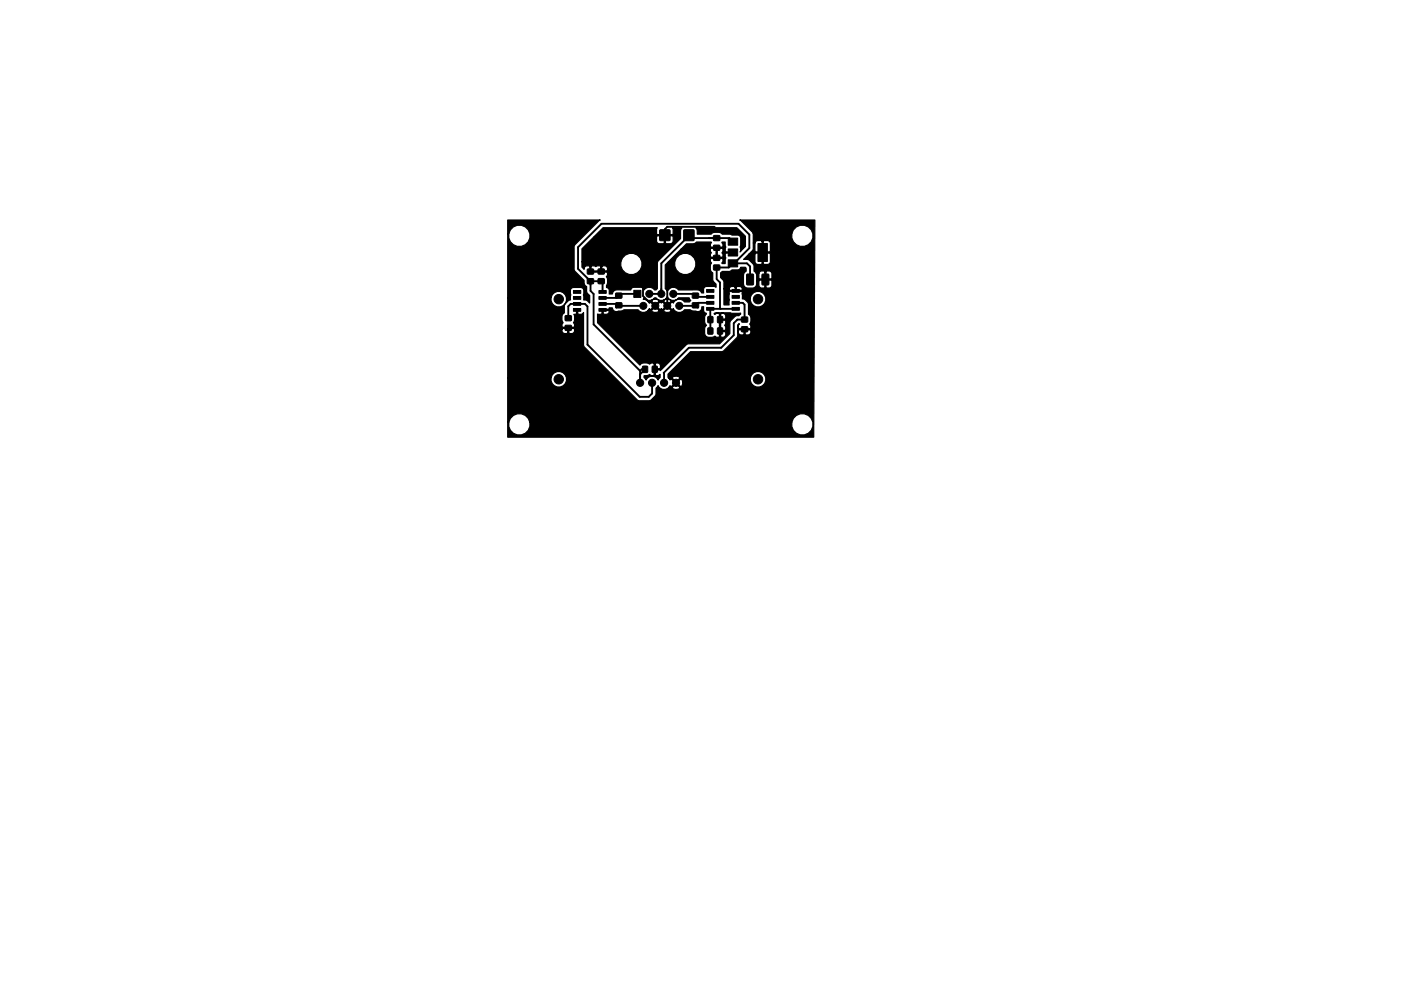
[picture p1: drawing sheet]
<svg xmlns="http://www.w3.org/2000/svg" width="297mm" height="210mm" viewBox="0 0 297 210" stroke-linecap="round" stroke-linejoin="round" font-family="sans-serif">
<g fill="#000" stroke="#000" stroke-width=".21">
<path d="M124.6 59.2l1.2-.1v1l-1.2 .1zM124.6 57.1h1.2v1h-1.2zM126.8 59.2l1.3-.1v1l-1.2 .1zM126.8 57.1h1.3v1h-1.2zM139.9 48.8h2.1v2.2h-2.1zM145 48.8h2.1v2.2h-2.1zM151.3 50h1.3v1h-1.3zM151.3 52.1l1.3-.1v1l-1.3 .1zM151.3 54.2h1.3v1h-1.3zM151.3 56.3l1.3-.1v1l-1.3 .1zM154.4 52.8h2v1.5h-2zM154.4 55.1h2v1.5h-2z"/>
<path d="M154.4 50.5h2v1.5h-2zM158.4 58.2l1.1-.1 .3 .2v1.9l-.2 .2-1.1 .1-.2-.2zM160.7 51.7h2v3.8h-2zM161.6 58.2l1.2-.1 .2 .2v2l-.1 .1-1.1 .1-.2-.2zM119.9 69.1l1.2-.1v1l-1.2 .1zM119.9 67h1.2v1h-1.2zM121.6 65.4h1.5v.6h-1.5zM121.6 64.2h1.5v.6h-1.5zM121.6 62.9h1.5v.6h-1.5zM121.6 61.6h1.5v.6h-1.5zM127 61.6h1.5v.6h-1.5zM127 62.9h1.5v.6h-1.5z"/>
<path d="M127 64.2h1.5v.6h-1.5zM127 65.4h1.5v.6h-1.5zM130.6 64.3h1.2v1h-1.2zM130.6 62.2h1.2v1h-1.2zM134.4 61.6h1.5v1.5h-1.5zM136.3 77.7h1v1.3h-1zM138.3 77.7h1v1.3h-1zM146.8 64.3h1.3v1h-1.3zM146.8 62.2h1.3v1h-1.3zM150.1 67.2h1v1.3l-1-.1zM150.1 69.6h1v1.3l-1-.1zM149.8 61.4h1.6v.6h-1.6z"/>
<path d="M149.8 62.7h1.6v.6h-1.6zM149.8 64h1.6v.6h-1.6zM149.8 65.2h1.6v.6h-1.6zM152.2 67.2h1l-.1 1.3-1-.1zM152.2 69.6h1l-.1 1.3-1-.1zM155.2 65.2h1.6v.6h-1.6zM155.2 64h1.6v.6h-1.6zM155.2 62.7h1.6v.6h-1.6zM155.2 61.4h1.6v.6h-1.6zM157.2 67.3h1.3v1h-1.2zM157.2 69.4l1.3-.1v1l-1.2 .1z"/>
<circle cx="118.5" cy="63.5" r="1"/>
<circle cx="136.4" cy="64.9" r=".75"/>
<circle cx="137.7" cy="62.4" r=".75"/>
<circle cx="138.9" cy="64.9" r=".75"/>
<circle cx="140.2" cy="62.4" r=".75"/>
<circle cx="141.5" cy="64.9" r=".75"/>
<circle cx="142.7" cy="62.4" r=".75"/>
<circle cx="144" cy="64.9" r=".75"/>
<circle cx="160.7" cy="63.5" r="1"/>
<circle cx="118.5" cy="80.5" r="1"/>
<circle cx="135.7" cy="81.2" r=".76"/>
<circle cx="138.3" cy="81.2" r=".76"/>
<circle cx="140.8" cy="81.2" r=".76"/>
<circle cx="143.3" cy="81.2" r=".76"/>
<circle cx="160.7" cy="80.5" r="1"/>
</g>
<g fill="none" stroke="#000" stroke-width=".4">
<path d="M125.2 59.7h2.3l.3 .2v2M125.2 59.7v2l.7 .7v6.4l9.8 9.9M151.5 48.1h-10l-.5 .5v1.3M155.4 55.9l-.9 .9h-2.6v2.4l.8 .7v5.5l.1 .1M155.4 55.9l.3 .3M155.4 55.9h3l.6 .6v2.8M155.5 51.2l-.1 .1-.8-.8h-9l-5.4 5.4v6.5h-2.5M155.6 55.9l3.3-3.3v-2.8l-2.3-2.3h-29.1l-4.9 4.9v4.6l2.6 2.7M120.5 67.5v-2.5l.5-.5h3l.6 .5v8.1l11 11.1h1.9l.8-.7v-2.3M125.2 60.3v.1M127.8 64.5h3.1l.4 .4h5.1M131.2 64.8l-.5 .5"/>
<path d="M135.1 62.4h-3.5l-.9 .8h-2.9M135.7 78.7v2.5M135.7 78.7l.3-.3h.8l-1.1 1M136.3 60.5v2.3l1.4 1.3h.5l.7 .8M142.7 60.3l-1.2 1.3v3.3M142.7 62.4h4.4l.6 .6h2.9M147.4 64.8l.6 .5M150.6 64.3h-2.6l-.7 .6h-3.3M150.6 67.8h.1M156 64.3h1.5l.4 .3v3.2h-1.6l-.7 .8v2.5l-2.7 2.7h-6.9l-5.3 5.3 .1 2.1M156 65.5h-5.4v4.7"/>
</g>
<path d="M107.6 46.7h19.7l-5.3 5.1-.3 .6 .1 5 2 2.1 .1 .8 .5 .5v1.2l.6 .7v1.6l-.7-.6-.5-.1v-2l-.2-.4-.5-.2h-1.5a.65 .65 0 0 0-.7 .6l.1 1-.1 1a1.98 1.98 0 0 0-1.3 1.4l.1 1.4a1.51 1.51 0 0 0-.3 2.1l-.2 .4v.4l.1 .1h2.4l.1-.1v-.4l-.2-.4a1.73 1.73 0 0 0 .1-1.8h.4l.1-.2v-.9h.3v.9l.1 .2h.7l.4-.4v6.8l.3 .6 11 11.1 .6 .2h2.3l1.1-1.2 .1-1.4 .4-.6 .1 .2a1.39 1.39 0 0 0 2.2 .2h.7l.1 .2a1.01 1.01 0 0 0 1.5-.2l-.8-.8-.8 .8h-.7l.3-.4 .3 .2 .8-.8h.3l.8 .8a.93 .93 0 0 0 0-1.6l-.8 .8h-.3l-.8-.8-.3 .2-.3-.4h.7l.8 .8 .8-.9h15a1.67 1.67 0 0 0 1.9 2 1.67 1.67 0 0 0 1.1-2.6 1.67 1.67 0 0 0-2.8 0l-.2 .6h-15a.98 .98 0 0 0-1.6 .1h-.7l-.2-.1v-.7l4.8-4.8h6.8l3-2.9 .2-.3v-1.3h.1a.71 .71 0 0 0 .5 1h.6l.1-.2v-.9h.3v.9l.1 .2 .8-.1 .3-.4v-.5l-.2-.1h-2.3l-.3 .1v-1.2l.3-.3 .1 .2-.3 .4v.4l.2 .1h2.3l.2-.1v-.4l-.3-.4a1.51 1.51 0 0 0-.2-2.1v-2.1a1.56 1.56 0 0 0-1.3-1.2v-.3h1.7v.7a1.67 1.67 0 0 0 2.5 1.1 1.67 1.67 0 0 0 0-2.8 1.67 1.67 0 0 0-2.5 1h-1.7v-1.1l-.2-.2h-2.5l-.1 .2v2.7h-1.1v-3.4h1.1l.1 .3h1.2v-.7h.2v.7h1.1l.2-.3-.5-.5h-.6l-.2 .1-1-.1-.5 .5h-1.1l-.1-1.7-.6-.7v-1l.3-.3h1.4l.7-.3h1.2a.62 .62 0 0 0 .6-.6h1l.2 .2v.6l-.3 .2-.3 .7v1.8a.9 .9 0 0 0 .9 .9h1.4a1.2 1.2 0 0 0 .5-1.5h.5v1l.3 .4 .8 .1 .2-.1v-1.6h.2v1.6l.2 .1 .8-.1 .3-.4v-1l-.2-.2h-2.4l-.2 .2h-.5l-.1-1.6h.6v1l.2 .2h1.1v-1.5h.2v1.5h1.1l.2-.2-.1-1.2-.4-.3h-.6l-.2 .2-1-.2-.5 .5h-.6l-.4-.5v-1l-.3-.6-.9-.8-1-.1 1.1-1.1h1.3l.1 1.9 .4 .3h.8l.2-.2v-2.2h.2v2.2l.2 .2 1.1-.1 .2-.4v-1.7l-.1-.2h-3l-.1 .2h-1.3l.9-.9v-1.5h.4v1.8l.1 .1h1.4v-2.2h.2v2.2h1.4l.1-.1-.1-2-.4-.3h-.8l-.2 .2a1.69 1.69 0 0 0-1.5-.1l-.2 .4h-.4v-1.9h8.2v.9a2.28 2.28 0 0 0 3.5 1.4 2.28 2.28 0 0 0 0-3.8 2.28 2.28 0 0 0-3.5 1.5h-8.2l-.2-.4-2.7-2.5h16l-.3 46.1h-64.9v-3.2h.3a2.28 2.28 0 0 0 2.2 2.7 2.28 2.28 0 0 0 2.2-2.7h55.6v.9a2.28 2.28 0 0 0 3.5 1.4 2.28 2.28 0 0 0 0-3.8 2.28 2.28 0 0 0-3.5 1.5h-55.6l-.3-.8a2.28 2.28 0 0 0-2.3-1 2.28 2.28 0 0 0-1.8 1.8h-.3v-9.5h9.2v.7a1.67 1.67 0 0 0 2.6 1.1 1.67 1.67 0 0 0 0-2.8 1.67 1.67 0 0 0-2.6 1h-9.2v-10.3h11.6v.5l.2 .4 .8 .1 .2-.2v-.9h.2v.9l.2 .2h.5a.71 .71 0 0 0 .5-1l-.1-.1h-2.4l-.1 .1h-11.6v-6.7h9.2a1.67 1.67 0 0 0 2 2 1.67 1.67 0 0 0 1.1-2.6 1.67 1.67 0 0 0-2.8 0l-.3 .6h-9.2v-13.5h.3a2.28 2.28 0 0 0 2.7 2.7 2.28 2.28 0 0 0 1.4-3.5 2.28 2.28 0 0 0-3.8 0l-.3 .8h-.3zM126 50.2h13.2l.1 1.2 .4 .3h1l.1-.1v-1.6h.3v1.6l.1 .1h1l.5-.5v-1l-.1-.2h-3.2l-.2 .2h-13.2l1.9-1.9h11.5l-.2 .3v1l.2 .2h3.2l.1-.2v-1l-.1-.3h2l-.3 .7v1.6l-4.9 4.9v5.7l-.3 .3h-.3a1.39 1.39 0 0 0-2.3 0 .63 .63 0 0 0-.6-.5h-1.5a.62 .62 0 0 0-.7 .5h-3a.89 .89 0 0 0-.9 .9h-.6v-.8a.63 .63 0 0 0-.6-.6v-.4a1.71 1.71 0 0 0 0-1.9l.2-.4v-.4l-.2-.2-3.5 .1v-1.2h.2v.9h2v-.9h.3v.9h1l.2-.2a.71 .71 0 0 0-.5-.9h-.5l-.2 .2-1-.2-.3 .2-.3-.2h-.5l-.2 .2-.9-.2a.64 .64 0 0 0-.5 .7l-.5-.4v-1.1h8.2a2.28 2.28 0 0 0 2.7 2.6 2.28 2.28 0 0 0 1.5-3.5 2.28 2.28 0 0 0-3.8 0l-.4 .9h-8.2v-2.8zM141.7 55.6h1.4a2.28 2.28 0 0 0 2.6 2.6 2.28 2.28 0 0 0 1.5-3.5 2.28 2.28 0 0 0-3.8 0l-.3 .9h-1.4l2.7-2.7h6.2v.4l.2 .3-.2 .4v.4l.2 .2h1v-1.9h.3v1.9h1l.2-.2v-.4l-.3-.4 .3-.3v-.4l-.2-.2h-2.3l-.2 .2h-6.2l1.1-1.2h1.4l.7-.4h3.2l.1 .2-.3 .4v.4l.2 .1h2.3l.2-.1v-.4l-.3-.4 .1-.2h.7l.1 1.1-.1 .9 .1 .1h1.6v.3h-1.6l-.1 .2 .1 .8-.1 1.2h-.7l-.1-.1 .3-.4v-.4l-.2-.2h-2.3l-.2 .2v.4l.3 .4a1.57 1.57 0 0 0 .2 2.1l.1 1.7 .6 .7v.7l-.4-.2h-1.6a.65 .65 0 0 0-.6 .6v.8h-.5a.86 .86 0 0 0-.8-.7h-4a1.37 1.37 0 0 0-2.4 .3l-.5-.6v-5zM147.5 48.3h8.7l1.8 1.8v2.2l-1.1 1.1 .1-.1-.1-.9 .1-.4v-1.5a.65 .65 0 0 0-.6-.6h-1.2l-.6-.2h-1.5l-.1-.1a1.83 1.83 0 0 0-2.2 .1h-3a1.28 1.28 0 0 0-.3-1.4zM127.6 65.6h1.4l.2-.3h.6a.83 .83 0 0 0 1.3 .7l.9-.1 .3-.2h3a1.36 1.36 0 0 0 2.1 .2h.7a1.05 1.05 0 0 0 1.6 .2v-.2h1a1.05 1.05 0 0 0 1.5 .2l.1-.2-.8-.8-.8 .8h-1l-.8-.8-.8 .8h-.7l.3-.4 .3 .2 .8-.8h.3l.8 .8 .3-.2 .3 .2 .8-.8-.8-.8-.3 .2-.3-.2-.8 .8h-.3l-.8-.8-.3 .2-.3-.4h.7l.8 .8 .8-.8h1l.8 .8 .8-.8a1.05 1.05 0 0 0-1.5-.2l-.1 .2h-1a1.05 1.05 0 0 0-1.5-.2l-.1 .2h-.7l-.7-.4h-.3l.1-.3a1.39 1.39 0 0 0 2.3 0h.3a1.37 1.37 0 0 0 2.4-.3 1.37 1.37 0 0 0 2.4 .3h2.2l.4 .5-.3 .4h-1.1a1.37 1.37 0 0 0-2.3 .2l-.4-.2-.7 .8 .7 .8 .3-.3a1.37 1.37 0 0 0 2.4 .3h1.3l.3 .2 .8 .1a.85 .85 0 0 0 1 0 .85 .85 0 0 0 .3-.9h.4v.7a.63 .63 0 0 0 .6 .7l-.1 .2a1.83 1.83 0 0 0 .1 2.3l-.1 .1a1.73 1.73 0 0 0 .2 2.4 1.84 1.84 0 0 0 1.7-.2l.4 .3h.4l.1-.2v-1h.3v1l.1 .2a.71 .71 0 0 0 1-.5v-.6l-.2-.1h-1.2v-2.5h.3v2.2h.9l.2-.2v-.5l-.3-.4 .3-.4v-.5l-.2-.2h-1.2v-1.3h.3v1.1h.9l.2-.2v-.5a.71 .71 0 0 0-1-.5l-.1 .1-.4-.1h-.4l-.4 .2-.2-.1v-.1l.3-.1h5.3v.3l-.3 .3h-.7l-.3 .2-.9 1-.1 2.6-2.1 2.1-6.9 .1-5.7 5.6-.1-.1h-1v1l.2 .2 .9-.2v.6l-.5 .5a1.38 1.38 0 0 0-1.2-.8 1.38 1.38 0 0 0-1.3 .8l-.5-.5 .1-.4 .8-.1 .3-.2 .4 .3h.4l.2-.2v-2.3h.2v1h1l.1-.1v-.6a.71 .71 0 0 0-.9-.5l-.2 .2-.8-.2-.4 .3a1.58 1.58 0 0 0-2 .2l-9-9v-1.9l.8 .1 .1-.2v-.6h.3v.6l.1 .2 .9-.1 .3-.4-.2-.3h-1.4z" fill="#000" stroke="#000" stroke-width=".25"/>
</svg>
